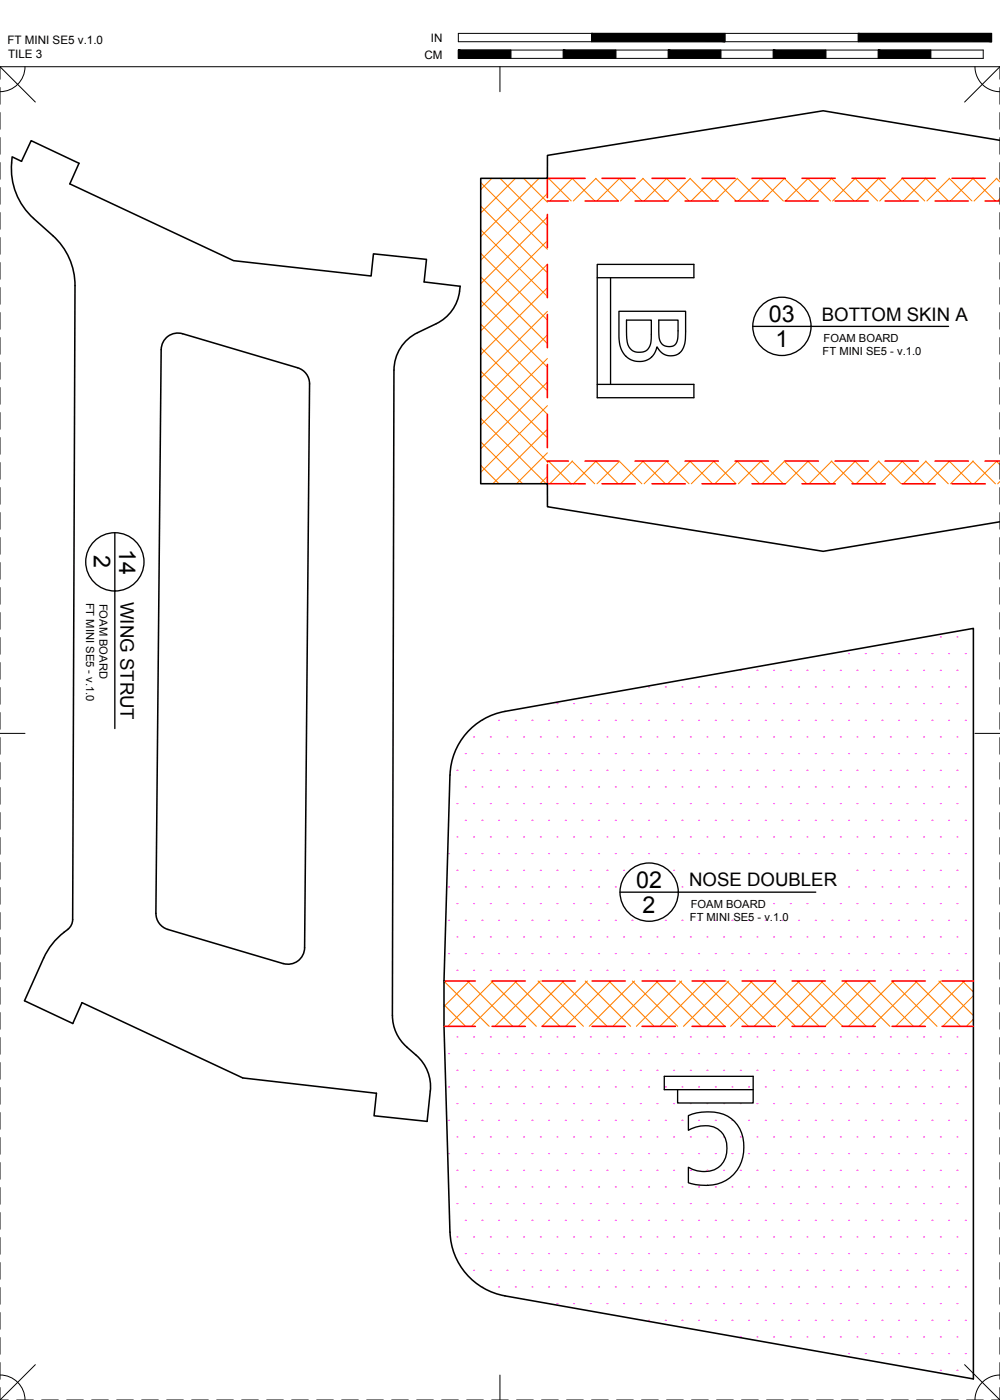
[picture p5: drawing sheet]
<svg xmlns="http://www.w3.org/2000/svg" width="190mm" height="267mm" viewBox="0 0 190 267" stroke-linecap="round" stroke-linejoin="round" font-family="sans-serif">
<defs><g id="words">
<g font-size="4.4">
<text x="146.5" y="61.4">03</text>
<text x="147.7" y="66.1">1</text>
<text x="17.9" y="105.8" transform="rotate(90 17.9 105.8)">2</text>
<text x="22.7" y="104.6" transform="rotate(90 22.7 104.6)">14</text>
<text x="121.2" y="169.2">02</text>
<text x="122.4" y="173.9">2</text>
</g>
<g font-size="3.5">
<text x="156.6" y="61.1">BOTTOM SKIN A</text>
<text x="23" y="114.7" transform="rotate(90 23 114.7)">WING STRUT</text>
<text x="131.3" y="168.8">NOSE DOUBLER</text>
</g>
<g font-size="2.2">
<text x="1.4" y="8.4">FT MINI SE5 v.1.0</text>
<text x="1.5" y="11.1">TILE 3</text>
<text x="80.8" y="11.1">CM</text>
<text x="82.1" y="8">IN</text>
</g>
<g font-size="2.1">
<text x="156.9" y="65.1">FOAM BOARD</text>
<text x="156.7" y="67.7">FT MINI SE5 - v.1.0</text>
<text x="16.4" y="114.8" transform="rotate(90 16.4 114.8)">FT MINI SE5 - v.1.0</text>
<text x="19" y="115" transform="rotate(90 19 115)">FOAM BOARD</text>
<text x="131.6" y="172.9">FOAM BOARD</text>
<text x="131.4" y="175.5">FT MINI SE5 - v.1.0</text>
</g>
</g></defs>
<!-- layer: 01 CUT -->
<path d="M2.2 31l.1-1.1 1.8 .8 1.8-3.9 9.1 4.3-1.7 3.9 31.2 14.7 26.2 2.9 .4-4.2 10.1 1-.4 4.3 6.9 .8a8.1 8.1 0 0 1-4.6 7.2l-3.5 1.7M2.2 31a12.7 12.7 0 0 0 4.2 10.6 25.1 25.1 0 0 1 5.8 5.7 12.7 12.7 0 0 1 2.1 7.1l-.5 120.8a2.38 2.38 0 0 1-.9 1.8M190.5 26.7l-33.7-5.6-52.5 8.5v4.4h-12.7v58.1h12.7v4.4l52.5 8.5 33.7-5.6M56.7 70.1l-21.9-6.5a3.2 3.2 0 0 0-4.1 3l-1 107.4a3.2 3.2 0 0 0 2.3 3.1l22 6.5a3.2 3.2 0 0 0 4-3.1l1-107.4a3.2 3.2 0 0 0-2.3-3M75 70.5l-.2 122.9a7.9 7.9 0 0 0 2.7 6 11.6 11.6 0 0 1 3.8 4.3 7.9 7.9 0 0 1 .7 4.1l-.6 5.8-10.1-1 .4-4.3-25.5-3-30.6-14.3-1.7 4-9.2-4.4 3.6-8.1a13.2 13.2 0 0 1 4.6-5.4M79.6 63.4a7.9 7.9 0 0 0-4.5 7.1M96.2 246.9a12.7 12.7 0 0 1-10.5-12.2l-1.1-39.2v-8.6l1.1-39.2a12.7 12.7 0 0 1 10.5-12.2l89.2-15.8v143l-89.2-15.8" fill="none" stroke="#000" stroke-width=".3"/>
<!-- layer: 07 DE-PAPER -->
<g fill="none" stroke="#f0f" stroke-width=".2">
<path d="M91.8 137.2h.1M95 137.2h.1M98.2 137.2h.1M101.3 137.2h.1M104.5 137.2h.1M106.1 134h.1M107.7 137.2h.1M109.3 134h.1M110.9 137.2h.1M112.4 134h.1M114 137.2h.1M115.6 134h.1"/>
<path d="M117.2 137.2h.1M118.8 134h.1M120.4 137.2h.1M122 134h.1M123.6 130.9h.1M123.6 137.2h.1M125.1 134h.1M126.7 130.9h.1M126.7 137.2h.1M128.3 134h.1M129.9 130.9h.1M129.9 137.2h.1"/>
<path d="M131.5 134h.1M133.1 130.9h.1M133.1 137.2h.1M134.7 134h.1M136.3 130.9h.1M136.3 137.2h.1M137.8 134h.1M139.4 130.9h.1M139.4 137.2h.1M141 127.7h.1M141 134h.1M142.6 130.9h.1"/>
<path d="M142.6 137.2h.1M144.2 127.7h.1M144.2 134h.1M145.8 130.9h.1M145.8 137.2h.1M147.4 127.7h.1M147.4 134h.1M149 130.9h.1M149 137.2h.1M150.5 127.7h.1M150.5 134h.1M152.1 130.9h.1"/>
<path d="M152.1 137.2h.1M153.7 127.7h.1M153.7 134h.1M155.3 130.9h.1M155.3 137.2h.1M156.9 127.7h.1M156.9 134h.1M158.5 124.5h.1M158.5 130.9h.1M158.5 137.2h.1M160.1 127.7h.1M160.1 134h.1"/>
<path d="M161.7 124.5h.1M161.7 130.9h.1M161.7 137.2h.1M163.2 127.7h.1M163.2 134h.1M164.8 124.5h.1M164.8 130.9h.1M164.8 137.2h.1M166.4 127.7h.1M166.4 134h.1M168 124.5h.1M168 130.9h.1"/>
<path d="M168 137.2h.1M169.6 127.7h.1M169.6 134h.1M171.2 124.5h.1M171.2 130.9h.1M171.2 137.2h.1M172.8 127.7h.1M172.8 134h.1M174.4 124.5h.1M174.4 130.9h.1M174.4 137.2h.1M175.9 127.7h.1"/>
<path d="M175.9 134h.1M177.5 124.5h.1M177.5 130.9h.1M177.5 137.2h.1M179.1 121.3h.1M179.1 127.7h.1M179.1 134h.1M180.7 124.5h.1M180.7 130.9h.1M180.7 137.2h.1M182.3 121.3h.1M182.3 127.7h.1"/>
<path d="M182.3 134h.1M183.9 124.5h.1M183.9 130.9h.1M183.9 137.2h.1M87 146.7h.1M87 153.1h.1M87 159.4h.1M88.6 143.6h.1M88.6 149.9h.1M88.6 156.3h.1M90.2 140.4h.1M90.2 146.7h.1"/>
<path d="M90.2 153.1h.1M90.2 159.4h.1M91.8 143.6h.1M91.8 149.9h.1M91.8 156.3h.1M93.4 140.4h.1M93.4 146.7h.1M93.4 153.1h.1M93.4 159.4h.1M95 143.6h.1M95 149.9h.1M95 156.3h.1"/>
<path d="M96.6 140.4h.1M96.6 146.7h.1M96.6 153.1h.1M96.6 159.4h.1M98.2 143.6h.1M98.2 149.9h.1M98.2 156.3h.1M99.7 140.4h.1M99.7 146.7h.1M99.7 153.1h.1M99.7 159.4h.1M101.3 143.6h.1"/>
<path d="M101.3 149.9h.1M101.3 156.3h.1M102.9 140.4h.1M102.9 146.7h.1M102.9 153.1h.1M102.9 159.4h.1M104.5 143.6h.1M104.5 149.9h.1M104.5 156.3h.1M106.1 140.4h.1M106.1 146.7h.1M106.1 153.1h.1"/>
<path d="M106.1 159.4h.1M107.7 143.6h.1M107.7 149.9h.1M107.7 156.3h.1M109.3 140.4h.1M109.3 146.7h.1M109.3 153.1h.1M109.3 159.4h.1M110.9 143.6h.1M110.9 149.9h.1M110.9 156.3h.1M112.4 140.4h.1"/>
<path d="M112.4 146.7h.1M112.4 153.1h.1M112.4 159.4h.1M114 143.6h.1M114 149.9h.1M114 156.3h.1M115.6 140.4h.1M115.6 146.7h.1M115.6 153.1h.1M115.6 159.4h.1M117.2 143.6h.1M117.2 149.9h.1"/>
<path d="M117.2 156.3h.1M118.8 140.4h.1M118.8 146.7h.1M118.8 153.1h.1M118.8 159.4h.1M120.4 143.6h.1M120.4 149.9h.1M120.4 156.3h.1M122 140.4h.1M122 146.7h.1M122 153.1h.1M122 159.4h.1"/>
<path d="M123.6 143.6h.1M123.6 149.9h.1M123.6 156.3h.1M125.1 140.4h.1M125.1 146.7h.1M125.1 153.1h.1M125.1 159.4h.1M126.7 143.6h.1M126.7 149.9h.1M126.7 156.3h.1M128.3 140.4h.1M128.3 146.7h.1"/>
<path d="M128.3 153.1h.1M128.3 159.4h.1M129.9 143.6h.1M129.9 149.9h.1M129.9 156.3h.1M131.5 140.4h.1M131.5 146.7h.1M131.5 153.1h.1M131.5 159.4h.1M133.1 143.6h.1M133.1 149.9h.1M133.1 156.3h.1"/>
<path d="M134.7 140.4h.1M134.7 146.7h.1M134.7 153.1h.1M134.7 159.4h.1M136.3 143.6h.1M136.3 149.9h.1M136.3 156.3h.1M137.8 140.4h.1M137.8 146.7h.1M137.8 153.1h.1M137.8 159.4h.1M139.4 143.6h.1"/>
<path d="M139.4 149.9h.1M139.4 156.3h.1M141 140.4h.1M141 146.7h.1M141 153.1h.1M141 159.4h.1M142.6 143.6h.1M142.6 149.9h.1M142.6 156.3h.1M144.2 140.4h.1M144.2 146.7h.1M144.2 153.1h.1"/>
<path d="M144.2 159.4h.1M145.8 143.6h.1M145.8 149.9h.1M145.8 156.3h.1M147.4 140.4h.1M147.4 146.7h.1M147.4 153.1h.1M147.4 159.4h.1M149 143.6h.1M149 149.9h.1M149 156.3h.1M150.5 140.4h.1"/>
<path d="M150.5 146.7h.1M150.5 153.1h.1M150.5 159.4h.1M152.1 143.6h.1M152.1 149.9h.1M152.1 156.3h.1M153.7 140.4h.1M153.7 146.7h.1M153.7 153.1h.1M153.7 159.4h.1M155.3 143.6h.1M155.3 149.9h.1"/>
<path d="M155.3 156.3h.1M156.9 140.4h.1M156.9 146.7h.1M156.9 153.1h.1M156.9 159.4h.1M158.5 143.6h.1M158.5 149.9h.1M158.5 156.3h.1M160.1 140.4h.1M160.1 146.7h.1M160.1 153.1h.1M160.1 159.4h.1"/>
<path d="M161.7 143.6h.1M161.7 149.9h.1M161.7 156.3h.1M163.2 140.4h.1M163.2 146.7h.1M163.2 153.1h.1M163.2 159.4h.1M164.8 143.6h.1M164.8 149.9h.1M164.8 156.3h.1M166.4 140.4h.1M166.4 146.7h.1"/>
<path d="M166.4 153.1h.1M166.4 159.4h.1M168 143.6h.1M168 149.9h.1M168 156.3h.1M169.6 140.4h.1M169.6 146.7h.1M169.6 153.1h.1M169.6 159.4h.1M171.2 143.6h.1M171.2 149.9h.1M171.2 156.3h.1"/>
<path d="M172.8 140.4h.1M172.8 146.7h.1M172.8 153.1h.1M172.8 159.4h.1M174.4 143.6h.1M174.4 149.9h.1M174.4 156.3h.1M175.9 140.4h.1M175.9 146.7h.1M175.9 153.1h.1M175.9 159.4h.1M177.5 143.6h.1"/>
<path d="M177.5 149.9h.1M177.5 156.3h.1M179.1 140.4h.1M179.1 146.7h.1M179.1 153.1h.1M179.1 159.4h.1M180.7 143.6h.1M180.7 149.9h.1M180.7 156.3h.1M182.3 140.4h.1M182.3 146.7h.1M182.3 153.1h.1"/>
<path d="M182.3 159.4h.1M183.9 143.6h.1M183.9 149.9h.1M183.9 156.3h.1M85.5 162.6h.1M85.5 169h.1M85.5 175.3h.1M87 165.8h.1M87 172.1h.1M87 178.5h.1M88.6 162.6h.1M88.6 169h.1"/>
<path d="M88.6 175.3h.1M90.2 165.8h.1M90.2 172.1h.1M90.2 178.5h.1M91.8 162.6h.1M91.8 169h.1M91.8 175.3h.1M93.4 165.8h.1M93.4 172.1h.1M93.4 178.5h.1M95 162.6h.1M95 169h.1"/>
<path d="M95 175.3h.1M96.6 165.8h.1M96.6 172.1h.1M96.6 178.5h.1M98.2 162.6h.1M98.2 169h.1M98.2 175.3h.1M99.7 165.8h.1M99.7 172.1h.1M99.7 178.5h.1M101.3 162.6h.1M101.3 169h.1"/>
<path d="M101.3 175.3h.1M102.9 165.8h.1M102.9 172.1h.1M102.9 178.5h.1M104.5 162.6h.1M104.5 169h.1M104.5 175.3h.1M106.1 165.8h.1M106.1 172.1h.1M106.1 178.5h.1M107.7 162.6h.1M107.7 169h.1"/>
<path d="M107.7 175.3h.1M109.3 165.8h.1M109.3 172.1h.1M109.3 178.5h.1M110.9 162.6h.1M110.9 169h.1M110.9 175.3h.1M112.4 165.8h.1M112.4 172.1h.1M112.4 178.5h.1M114 162.6h.1M114 169h.1"/>
<path d="M114 175.3h.1M115.6 165.8h.1M115.6 172.1h.1M115.6 178.5h.1M117.2 162.6h.1M117.2 169h.1M117.2 175.3h.1M118.8 165.8h.1M118.8 178.5h.1M120.4 162.6h.1M120.4 175.3h.1M122 178.5h.1"/>
<path d="M123.6 162.6h.1M125.1 178.5h.1M126.7 162.6h.1M126.7 175.3h.1M128.3 165.8h.1M128.3 178.5h.1M129.9 162.6h.1M129.9 169h.1M129.9 175.3h.1M131.5 178.5h.1M133.1 162.6h.1M133.1 175.3h.1"/>
<path d="M134.7 178.5h.1M136.3 162.6h.1M136.3 175.3h.1M137.8 178.5h.1M139.4 162.6h.1M139.4 175.3h.1M141 178.5h.1M142.6 162.6h.1M142.6 175.3h.1M144.2 178.5h.1M145.8 162.6h.1M145.8 175.3h.1"/>
<path d="M147.4 172.1h.1M147.4 178.5h.1M149 162.6h.1M149 175.3h.1M150.5 172.1h.1M150.5 178.5h.1M152.1 162.6h.1M152.1 175.3h.1M153.7 172.1h.1M153.7 178.5h.1M155.3 162.6h.1M155.3 175.3h.1"/>
<path d="M156.9 172.1h.1M156.9 178.5h.1M158.5 162.6h.1M158.5 175.3h.1M160.1 172.1h.1M160.1 178.5h.1M161.7 162.6h.1M161.7 169h.1M161.7 175.3h.1M163.2 165.8h.1M163.2 172.1h.1M163.2 178.5h.1"/>
<path d="M164.8 162.6h.1M164.8 169h.1M164.8 175.3h.1M166.4 165.8h.1M166.4 172.1h.1M166.4 178.5h.1M168 162.6h.1M168 169h.1M168 175.3h.1M169.6 165.8h.1M169.6 172.1h.1M169.6 178.5h.1"/>
<path d="M171.2 162.6h.1M171.2 169h.1M171.2 175.3h.1M172.8 165.8h.1M172.8 172.1h.1M172.8 178.5h.1M174.4 162.6h.1M174.4 169h.1M174.4 175.3h.1M175.9 165.8h.1M175.9 172.1h.1M175.9 178.5h.1"/>
<path d="M177.5 162.6h.1M177.5 169h.1M177.5 175.3h.1M179.1 165.8h.1M179.1 172.1h.1M179.1 178.5h.1M180.7 162.6h.1M180.7 169h.1M180.7 175.3h.1M182.3 165.8h.1M182.3 172.1h.1M182.3 178.5h.1"/>
<path d="M183.9 162.6h.1M183.9 169h.1M183.9 175.3h.1M85.5 181.7h.1M87 197.5h.1M87 184.8h.1M88.6 181.7h.1M90.2 197.5h.1M90.2 184.8h.1M91.8 181.7h.1M93.4 197.5h.1M93.4 184.8h.1"/>
<path d="M95 181.7h.1M96.6 197.5h.1M96.6 184.8h.1M98.2 181.7h.1M99.7 197.5h.1M99.7 184.8h.1M101.3 181.7h.1M102.9 197.5h.1M102.9 184.8h.1M104.5 181.7h.1M106.1 197.5h.1M106.1 184.8h.1"/>
<path d="M107.7 181.7h.1M109.3 197.5h.1M109.3 184.8h.1M110.9 181.7h.1M112.4 197.5h.1M112.4 184.8h.1M114 181.7h.1M115.6 197.5h.1M115.6 184.8h.1M117.2 181.7h.1M118.8 197.5h.1M118.8 184.8h.1"/>
<path d="M120.4 181.7h.1M122 197.5h.1M122 184.8h.1M123.6 181.7h.1M125.1 197.5h.1M125.1 184.8h.1M126.7 181.7h.1M128.3 197.5h.1M128.3 184.8h.1M129.9 181.7h.1M131.5 197.5h.1M131.5 184.8h.1"/>
<path d="M133.1 181.7h.1M134.7 197.5h.1M134.7 184.8h.1M136.3 181.7h.1M137.8 197.5h.1M137.8 184.8h.1M139.4 181.7h.1M141 197.5h.1M141 184.8h.1M142.6 181.7h.1M144.2 197.5h.1M144.2 184.8h.1"/>
<path d="M145.8 181.7h.1M147.4 197.5h.1M147.4 184.8h.1M149 181.7h.1M150.5 197.5h.1M150.5 184.8h.1M152.1 181.7h.1M153.7 197.5h.1M153.7 184.8h.1M155.3 181.7h.1M156.9 197.5h.1M156.9 184.8h.1"/>
<path d="M158.5 181.7h.1M160.1 197.5h.1M160.1 184.8h.1M161.7 181.7h.1M163.2 197.5h.1M163.2 184.8h.1M164.8 181.7h.1M166.4 197.5h.1M166.4 184.8h.1M168 181.7h.1M169.6 197.5h.1M169.6 184.8h.1"/>
<path d="M171.2 181.7h.1M172.8 197.5h.1M172.8 184.8h.1M174.4 181.7h.1M175.9 197.5h.1M175.9 184.8h.1M177.5 181.7h.1M179.1 197.5h.1M179.1 184.8h.1M180.7 181.7h.1M182.3 197.5h.1M182.3 184.8h.1"/>
<path d="M183.9 181.7h.1M85.5 200.7h.1M85.5 207.1h.1M85.5 213.4h.1M85.5 219.8h.1M87 203.9h.1M87 210.2h.1M87 216.6h.1M88.6 200.7h.1M88.6 207.1h.1M88.6 213.4h.1M88.6 219.8h.1"/>
<path d="M90.2 203.9h.1M90.2 210.2h.1M90.2 216.6h.1M91.8 200.7h.1M91.8 207.1h.1M91.8 213.4h.1M91.8 219.8h.1M93.4 203.9h.1M93.4 210.2h.1M93.4 216.6h.1M95 200.7h.1M95 207.1h.1"/>
<path d="M95 213.4h.1M95 219.8h.1M96.6 203.9h.1M96.6 210.2h.1M96.6 216.6h.1M98.2 200.7h.1M98.2 207.1h.1M98.2 213.4h.1M98.2 219.8h.1M99.7 203.9h.1M99.7 210.2h.1M99.7 216.6h.1"/>
<path d="M101.3 200.7h.1M101.3 207.1h.1M101.3 213.4h.1M101.3 219.8h.1M102.9 203.9h.1M102.9 210.2h.1M102.9 216.6h.1M104.5 200.7h.1M104.5 207.1h.1M104.5 213.4h.1M104.5 219.8h.1M106.1 203.9h.1"/>
<path d="M106.1 210.2h.1M106.1 216.6h.1M107.7 200.7h.1M107.7 207.1h.1M107.7 213.4h.1M107.7 219.8h.1M109.3 203.9h.1M109.3 210.2h.1M109.3 216.6h.1M110.9 200.7h.1M110.9 207.1h.1M110.9 213.4h.1"/>
<path d="M110.9 219.8h.1M112.4 203.9h.1M112.4 210.2h.1M112.4 216.6h.1M114 200.7h.1M114 207.1h.1M114 213.4h.1M114 219.8h.1M115.6 203.9h.1M115.6 210.2h.1M115.6 216.6h.1M117.2 200.7h.1"/>
<path d="M117.2 207.1h.1M117.2 213.4h.1M117.2 219.8h.1M118.8 203.9h.1M118.8 210.2h.1M118.8 216.6h.1M120.4 200.7h.1M120.4 207.1h.1M120.4 213.4h.1M120.4 219.8h.1M122 203.9h.1M122 210.2h.1"/>
<path d="M122 216.6h.1M123.6 200.7h.1M123.6 207.1h.1M123.6 213.4h.1M123.6 219.8h.1M125.1 203.9h.1M125.1 210.2h.1M125.1 216.6h.1M126.7 200.7h.1M126.7 207.1h.1M126.7 213.4h.1M126.7 219.8h.1"/>
<path d="M128.3 203.9h.1M128.3 210.2h.1M128.3 216.6h.1M129.9 200.7h.1M129.9 207.1h.1M129.9 213.4h.1M129.9 219.8h.1M131.5 203.9h.1M131.5 210.2h.1M131.5 216.6h.1M133.1 200.7h.1M133.1 207.1h.1"/>
<path d="M133.1 213.4h.1M133.1 219.8h.1M134.7 203.9h.1M134.7 210.2h.1M134.7 216.6h.1M136.3 200.7h.1M136.3 207.1h.1M136.3 213.4h.1M136.3 219.8h.1M137.8 203.9h.1M137.8 210.2h.1M137.8 216.6h.1"/>
<path d="M139.4 200.7h.1M139.4 207.1h.1M139.4 213.4h.1M139.4 219.8h.1M141 203.9h.1M141 210.2h.1M141 216.6h.1M142.6 200.7h.1M142.6 207.1h.1M142.6 213.4h.1M142.6 219.8h.1M144.2 203.9h.1"/>
<path d="M144.2 210.2h.1M144.2 216.6h.1M145.8 200.7h.1M145.8 207.1h.1M145.8 213.4h.1M145.8 219.8h.1M147.4 203.9h.1M147.4 210.2h.1M147.4 216.6h.1M149 200.7h.1M149 207.1h.1M149 213.4h.1"/>
<path d="M149 219.8h.1M150.5 203.9h.1M150.5 210.2h.1M150.5 216.6h.1M152.1 200.7h.1M152.1 207.1h.1M152.1 213.4h.1M152.1 219.8h.1M153.7 203.9h.1M153.7 210.2h.1M153.7 216.6h.1M155.3 200.7h.1"/>
<path d="M155.3 207.1h.1M155.3 213.4h.1M155.3 219.8h.1M156.9 203.9h.1M156.9 210.2h.1M156.9 216.6h.1M158.5 200.7h.1M158.5 207.1h.1M158.5 213.4h.1M158.5 219.8h.1M160.1 203.9h.1M160.1 210.2h.1"/>
<path d="M160.1 216.6h.1M161.7 200.7h.1M161.7 207.1h.1M161.7 213.4h.1M161.7 219.8h.1M163.2 203.9h.1M163.2 210.2h.1M163.2 216.6h.1M164.8 200.7h.1M164.8 207.1h.1M164.8 213.4h.1M164.8 219.8h.1"/>
<path d="M166.4 203.9h.1M166.4 210.2h.1M166.4 216.6h.1M168 200.7h.1M168 207.1h.1M168 213.4h.1M168 219.8h.1M169.6 203.9h.1M169.6 210.2h.1M169.6 216.6h.1M171.2 200.7h.1M171.2 207.1h.1"/>
<path d="M171.2 213.4h.1M171.2 219.8h.1M172.8 203.9h.1M172.8 210.2h.1M172.8 216.6h.1M174.4 200.7h.1M174.4 207.1h.1M174.4 213.4h.1M174.4 219.8h.1M175.9 203.9h.1M175.9 210.2h.1M175.9 216.6h.1"/>
<path d="M177.5 200.7h.1M177.5 207.1h.1M177.5 213.4h.1M177.5 219.8h.1M179.1 203.9h.1M179.1 210.2h.1M179.1 216.6h.1M180.7 200.7h.1M180.7 207.1h.1M180.7 213.4h.1M180.7 219.8h.1M182.3 203.9h.1"/>
<path d="M182.3 210.2h.1M182.3 216.6h.1M183.9 200.7h.1M183.9 207.1h.1M183.9 213.4h.1M183.9 219.8h.1M87 222.9h.1M87 229.3h.1M87 235.6h.1M88.6 226.1h.1M88.6 232.5h.1M88.6 238.8h.1"/>
<path d="M90.2 222.9h.1M90.2 229.3h.1M90.2 235.6h.1M91.8 226.1h.1M91.8 232.5h.1M91.8 238.8h.1M93.4 222.9h.1M93.4 229.3h.1M93.4 235.6h.1M95 226.1h.1M95 232.5h.1M95 238.8h.1"/>
<path d="M96.6 222.9h.1M96.6 229.3h.1M96.6 235.6h.1M98.2 226.1h.1M98.2 232.5h.1M98.2 238.8h.1M99.7 222.9h.1M99.7 229.3h.1M99.7 235.6h.1M101.3 226.1h.1M101.3 232.5h.1M101.3 238.8h.1"/>
<path d="M102.9 222.9h.1M102.9 229.3h.1M102.9 235.6h.1M104.5 226.1h.1M104.5 232.5h.1M104.5 238.8h.1M106.1 222.9h.1M106.1 229.3h.1M106.1 235.6h.1M107.7 226.1h.1M107.7 232.5h.1M107.7 238.8h.1"/>
<path d="M109.3 222.9h.1M109.3 229.3h.1M109.3 235.6h.1M110.9 226.1h.1M110.9 232.5h.1M110.9 238.8h.1M112.4 222.9h.1M112.4 229.3h.1M112.4 235.6h.1M114 226.1h.1M114 232.5h.1M114 238.8h.1"/>
<path d="M115.6 222.9h.1M115.6 229.3h.1M115.6 235.6h.1M117.2 226.1h.1M117.2 232.5h.1M117.2 238.8h.1M118.8 222.9h.1M118.8 229.3h.1M118.8 235.6h.1M120.4 226.1h.1M120.4 232.5h.1M120.4 238.8h.1"/>
<path d="M122 222.9h.1M122 229.3h.1M122 235.6h.1M123.6 226.1h.1M123.6 232.5h.1M123.6 238.8h.1M125.1 222.9h.1M125.1 229.3h.1M125.1 235.6h.1M126.7 226.1h.1M126.7 232.5h.1M126.7 238.8h.1"/>
<path d="M128.3 222.9h.1M128.3 229.3h.1M128.3 235.6h.1M129.9 226.1h.1M129.9 232.5h.1M129.9 238.8h.1M131.5 222.9h.1M131.5 229.3h.1M131.5 235.6h.1M133.1 226.1h.1M133.1 232.5h.1M133.1 238.8h.1"/>
<path d="M134.7 222.9h.1M134.7 229.3h.1M134.7 235.6h.1M136.3 226.1h.1M136.3 232.5h.1M136.3 238.8h.1M137.8 222.9h.1M137.8 229.3h.1M137.8 235.6h.1M139.4 226.1h.1M139.4 232.5h.1M139.4 238.8h.1"/>
<path d="M141 222.9h.1M141 229.3h.1M141 235.6h.1M142.6 226.1h.1M142.6 232.5h.1M142.6 238.8h.1M144.2 222.9h.1M144.2 229.3h.1M144.2 235.6h.1M145.8 226.1h.1M145.8 232.5h.1M145.8 238.8h.1"/>
<path d="M147.4 222.9h.1M147.4 229.3h.1M147.4 235.6h.1M149 226.1h.1M149 232.5h.1M149 238.8h.1M150.5 222.9h.1M150.5 229.3h.1M150.5 235.6h.1M152.1 226.1h.1M152.1 232.5h.1M152.1 238.8h.1"/>
<path d="M153.7 222.9h.1M153.7 229.3h.1M153.7 235.6h.1M155.3 226.1h.1M155.3 232.5h.1M155.3 238.8h.1M156.9 222.9h.1M156.9 229.3h.1M156.9 235.6h.1M158.5 226.1h.1M158.5 232.5h.1M158.5 238.8h.1"/>
<path d="M160.1 222.9h.1M160.1 229.3h.1M160.1 235.6h.1M161.7 226.1h.1M161.7 232.5h.1M161.7 238.8h.1M163.2 222.9h.1M163.2 229.3h.1M163.2 235.6h.1M164.8 226.1h.1M164.8 232.5h.1M164.8 238.8h.1"/>
<path d="M166.4 222.9h.1M166.4 229.3h.1M166.4 235.6h.1M168 226.1h.1M168 232.5h.1M168 238.8h.1M169.6 222.9h.1M169.6 229.3h.1M169.6 235.6h.1M171.2 226.1h.1M171.2 232.5h.1M171.2 238.8h.1"/>
<path d="M172.8 222.9h.1M172.8 229.3h.1M172.8 235.6h.1M174.4 226.1h.1M174.4 232.5h.1M174.4 238.8h.1M175.9 222.9h.1M175.9 229.3h.1M175.9 235.6h.1M177.5 226.1h.1M177.5 232.5h.1M177.5 238.8h.1"/>
<path d="M179.1 222.9h.1M179.1 229.3h.1M179.1 235.6h.1M180.7 226.1h.1M180.7 232.5h.1M180.7 238.8h.1M182.3 222.9h.1M182.3 229.3h.1M182.3 235.6h.1M183.9 226.1h.1M183.9 232.5h.1M183.9 238.8h.1"/>
<path d="M90.2 242h.1M91.8 245.2h.1M93.4 242h.1M95 245.2h.1M96.6 242h.1M98.2 245.2h.1M99.7 242h.1M101.3 245.2h.1M102.9 242h.1M104.5 245.2h.1M106.1 242h.1M106.1 248.3h.1"/>
<path d="M107.7 245.2h.1M109.3 242h.1M109.3 248.3h.1M110.9 245.2h.1M112.4 242h.1M112.4 248.3h.1M114 245.2h.1M115.6 242h.1M115.6 248.3h.1M117.2 245.2h.1M118.8 242h.1M118.8 248.3h.1"/>
<path d="M120.4 245.2h.1M122 242h.1M122 248.3h.1M123.6 245.2h.1M123.6 251.5h.1M125.1 242h.1M125.1 248.3h.1M126.7 245.2h.1M126.7 251.5h.1M128.3 242h.1M128.3 248.3h.1M129.9 245.2h.1"/>
<path d="M129.9 251.5h.1M131.5 242h.1M131.5 248.3h.1M133.1 245.2h.1M133.1 251.5h.1M134.7 242h.1M134.7 248.3h.1M136.3 245.2h.1M136.3 251.5h.1M137.8 242h.1M137.8 248.3h.1M139.4 245.2h.1"/>
<path d="M139.4 251.5h.1M141 242h.1M141 248.3h.1M141 254.7h.1M142.6 245.2h.1M142.6 251.5h.1M144.2 242h.1M144.2 248.3h.1M144.2 254.7h.1M145.8 245.2h.1M145.8 251.5h.1M147.4 242h.1"/>
<path d="M147.4 248.3h.1M147.4 254.7h.1M149 245.2h.1M149 251.5h.1M150.5 242h.1M150.5 248.3h.1M150.5 254.7h.1M152.1 245.2h.1M152.1 251.5h.1M153.7 242h.1M153.7 248.3h.1M153.7 254.7h.1"/>
<path d="M155.3 245.2h.1M155.3 251.5h.1M156.9 242h.1M156.9 248.3h.1M156.9 254.7h.1M158.5 245.2h.1M158.5 251.5h.1M158.5 257.9h.1M160.1 242h.1M160.1 248.3h.1M160.1 254.7h.1M161.7 245.2h.1"/>
<path d="M161.7 251.5h.1M161.7 257.9h.1M163.2 242h.1M163.2 248.3h.1M163.2 254.7h.1M164.8 245.2h.1M164.8 251.5h.1M164.8 257.9h.1M166.4 242h.1M166.4 248.3h.1M166.4 254.7h.1M168 245.2h.1"/>
<path d="M168 251.5h.1M168 257.9h.1M169.6 242h.1M169.6 248.3h.1M169.6 254.7h.1M171.2 245.2h.1M171.2 251.5h.1M171.2 257.9h.1M172.8 242h.1M172.8 248.3h.1M172.8 254.7h.1M174.4 245.2h.1"/>
<path d="M174.4 251.5h.1M174.4 257.9h.1M175.9 242h.1M175.9 248.3h.1M175.9 254.7h.1M177.5 245.2h.1M177.5 251.5h.1M177.5 257.9h.1M179.1 242h.1M179.1 248.3h.1M179.1 254.7h.1M180.7 245.2h.1"/>
<path d="M180.7 251.5h.1M180.7 257.9h.1M182.3 242h.1M182.3 248.3h.1M182.3 254.7h.1M183.9 245.2h.1M183.9 251.5h.1M183.9 257.9h.1M179.1 261h.1M182.3 261h.1"/>
</g>
<!-- layer: 06 CAVITY -->
<g fill="none" stroke="#ff7f00" stroke-width=".2">
<path d="M91.6 39.3l12.7 12.7M91.6 34.8l12.7 12.7M93.7 34l-2.1 2.1M95.3 34l9 9M98.2 34l-6.6 6.6M99.7 34l4.6 4.5M102.7 34l-11.1 11.1M104.2 34h.1M104.3 38.2v.1M104.3 36.9l-12.7 12.7M104.5 34l4.3 4.3M104.6 34l-.3 .3"/>
<path d="M109 34l4.3 4.3M109.1 34l-4.4 4.3M113.5 34l4.3 4.3M113.5 34l-4.3 4.3M118 34l4.3 4.3M118 34l-4.3 4.3M122.5 34l4.3 4.3M122.5 34l-4.3 4.3M126.9 34l4.4 4.3M127 34l-4.3 4.3M131.4 34l4.4 4.3M131.5 34l-4.3 4.3"/>
<path d="M135.9 34l4.4 4.3M136 34l-4.3 4.3M140.4 34l4.3 4.3M140.5 34l-4.3 4.3M144.9 34l4.3 4.3M145 34l-4.3 4.3M149.4 34l4.3 4.3M149.5 34l-4.4 4.3M153.9 34l4.3 4.3M154 34l-4.4 4.3M158.4 34l4.3 4.3M158.5 34l-4.4 4.3"/>
<path d="M162.9 34l4.3 4.3M162.9 34l-4.3 4.3M167.4 34l4.3 4.3M167.4 34l-4.3 4.3M171.8 34l4.4 4.3M171.9 34l-4.3 4.3M176.3 34l4.4 4.3M176.4 34l-4.3 4.3M180.8 34l4.4 4.3M180.9 34l-4.3 4.3M185.3 34l4.3 4.3M185.4 34l-4.3 4.3"/>
<path d="M189.8 34l.7 .7M189.9 34l-4.3 4.3M190.5 37.8l-.5 .5M91.6 57.2l12.7 12.7M91.6 52.7l12.7 12.7M91.6 48.3l12.7 12.7M91.6 43.8l12.7 12.7M104.3 41.4l-12.7 12.7M104.3 45.8l-12.7 12.7M104.3 50.3l-12.7 12.7M104.3 54.8l-12.7 12.7M104.3 59.3l-12.7 12.7"/>
<path d="M91.6 79.7l12.4 12.4M91.6 75.2l12.7 12.7M91.6 70.7l12.7 12.7M91.6 66.2l12.7 12.7M91.6 61.7l12.7 12.7M104.3 63.8l-12.7 12.7M104.3 68.3l-12.7 12.7M104.3 72.8l-12.7 12.7M104.3 77.3l-12.7 12.7M91.6 88.7l3.5 3.4M91.6 84.2l8 7.9M104.3 92.1h.1"/>
<path d="M104.3 81.8l-10.4 10.3M104.3 86.3l-5.9 5.8M104.3 90.8l-1.4 1.3M104.5 87.8l4.3 4.3M104.6 87.8l-.3 .3M109 87.8l4.3 4.4M109.1 87.8l-4.3 4.3M113.5 87.8l4.3 4.4M113.6 87.8l-4.4 4.3M118 87.8l4.3 4.4M118.1 87.8l-4.4 4.4M122.4 87.8l4.4 4.4"/>
<path d="M122.5 87.8l-4.3 4.4M126.9 87.8l4.4 4.4M127 87.8l-4.3 4.4M131.4 87.8l4.3 4.4M131.5 87.8l-4.3 4.4M135.9 87.8l4.3 4.4M136 87.8l-4.3 4.4M140.4 87.8l4.3 4.4M140.5 87.8l-4.3 4.4M144.9 87.8l4.3 4.4M145 87.8l-4.3 4.4M149.4 87.8l4.3 4.4"/>
<path d="M149.5 87.8l-4.3 4.4M153.9 87.8l4.3 4.4M154 87.8l-4.4 4.4M158.4 87.8l4.3 4.4M158.5 87.8l-4.4 4.4M162.8 87.8l4.4 4.4M163 87.8l-4.4 4.4M167.3 87.8l4.4 4.4M167.4 87.8l-4.3 4.4M171.8 87.8l4.4 4.4M171.9 87.8l-4.3 4.4M176.3 87.8l4.3 4.4"/>
<path d="M176.4 87.8l-4.3 4.4M180.8 87.8l4.3 4.4M180.9 87.8l-4.3 4.4M185.3 87.8l4.3 4.4M185.4 87.8l-4.3 4.4M189.8 87.8l.7 .7M189.9 87.8l-4.3 4.4M190.5 91.7l-.4 .5M84.6 191.4l4.1 4.1M84.6 186.9l8.6 8.6M85 186.9l-.4 .4M89 186.9l8.7 8.6"/>
<path d="M89.5 186.9l-4.9 4.8M93.5 186.9l8.7 8.6M93.9 186.9l-8.6 8.6M98 186.9l8.7 8.6M98.4 186.9l-8.6 8.6M102.5 186.9l8.6 8.6M102.9 186.9l-8.6 8.6M107 186.9l8.6 8.6M107.4 186.9l-8.6 8.6M111.5 186.9l8.6 8.6M111.9 186.9l-8.6 8.6M116 186.9l8.6 8.6"/>
<path d="M116.4 186.9l-8.7 8.6M120.5 186.9l8.6 8.6M120.9 186.9l-8.7 8.6M125 186.9l8.6 8.6M125.4 186.9l-8.7 8.6M129.5 186.9l8.6 8.6M129.9 186.9l-8.7 8.6M133.9 186.9l8.7 8.6M134.3 186.9l-8.6 8.6M138.4 186.9l8.7 8.6M138.8 186.9l-8.6 8.6M142.9 186.9l8.7 8.6"/>
<path d="M143.3 186.9l-8.6 8.6M147.4 186.9l8.7 8.6M147.8 186.9l-8.6 8.6M151.9 186.9l8.6 8.6M152.3 186.9l-8.6 8.6M156.4 186.9l8.6 8.6M156.8 186.9l-8.6 8.6M160.9 186.9l8.6 8.6M161.3 186.9l-8.6 8.6M165.4 186.9l8.6 8.6M165.8 186.9l-8.7 8.6M169.9 186.9l8.6 8.6"/>
<path d="M170.3 186.9l-8.7 8.6M174.4 186.9l8.6 8.6M174.8 186.9l-8.7 8.6M178.8 186.9l6.6 6.6M179.2 186.9l-8.6 8.6M183.3 186.9l2.1 2.1M183.7 186.9l-8.6 8.6M185.4 189.7l-5.8 5.8M185.4 194.2l-1.3 1.3"/>
</g>
<!-- layer: 02 SCORE -->
<g fill="none" stroke="#f00" stroke-width=".3">
<path d="M104.2 38.3h4.1M111.5 38.3h6.3M111.5 34h-7.2v3.7M114.7 34h6.3M121 38.3h6.3M124.2 34h6.3M130.5 38.3h6.4M133.7 34h6.4M140 38.3h6.4M143.2 34h6.4M149.6 38.3h6.3M159.1 38.3h6.3"/>
<path d="M159.1 34h-6.3M162.3 34h6.3M168.6 38.3h6.4M171.8 34h6.4M178.1 38.3h6.4M181.3 34h6.4M187.7 38.3h2.8M104.3 40.8v6.4M104.3 50.4v6.3M104.3 59.9v6.3M104.3 69.4v6.4M104.3 78.9v6.4"/>
<path d="M104.2 87.8h4.1M104.3 88.5v3.6l7.2 .1M111.5 87.8h6.3M114.7 92.2h6.3M121 87.8h6.3M124.2 92.2h6.3M130.5 87.8h6.4M133.7 92.2h6.4M140 87.8h6.4M143.2 92.2h6.4M149.6 87.8h6.3M152.8 92.2h6.3"/>
<path d="M159.1 87.8h6.3M162.3 92.2h6.3M168.6 87.8h6.4M171.8 92.2h6.4M178.1 87.8h6.4M181.3 92.2h6.4M187.7 87.8h2.8M84.6 195.5h6M84.6 186.9h6M93.7 195.5h6.4M93.7 186.9h6.4M103.3 195.5h6.3"/>
<path d="M103.3 186.9h6.3M112.8 195.5h6.3M112.8 186.9h6.3M122.3 195.5h6.4M122.3 186.9h6.4M131.8 195.5h6.4M131.8 186.9h6.4M141.4 195.5h6.3M141.4 186.9h6.3M150.9 195.5h6.3M150.9 186.9h6.3M160.4 195.5h6.4"/>
<path d="M160.4 186.9h6.4M169.9 195.5h6.4M169.9 186.9h6.4M179.5 195.5h5.9M179.5 186.9h5.9"/>
</g>
<!-- layer: 23 NOTES -->
<g fill="none" stroke="#000" stroke-width=".25">
<path d="M113.8 52.9h18.4v-2.5h-18.4v25.4h18.4v-2.6h-18.4M116.3 52.9v20.3M117.9 59.3h12.7v3.8a5.4 5.4 0 0 1-1.2 4.2 2.92 2.92 0 0 1-4.3-1.2 3.5 3.5 0 0 1-2.9 2.8 3.5 3.5 0 0 1-3.6-1.8l-.4-1.1-.3-1.3zM119.3 61h4.8v3.3a2.35 2.35 0 0 1-2.1 2.8 2.35 2.35 0 0 1-2.6-2.4zM125.5 61h3.7v2.6a1.96 1.96 0 0 1-1.4 2.4 1.93 1.93 0 0 1-2.3-2.2zM143.4 62.2h37.3M21.9 101.5v37.3M118.1 170h37.3M129.1 207.6v2.5h14.4v-5.1h-17v2.6h17M131.1 212.5a9.5 9.5 0 0 1 7.5 .1 6.9 6.9 0 0 1 2.9 7.9 7 7 0 0 1-8 5.3l-2.4-.5v-2.9a5.3 5.3 0 0 0 6.2-.4 5.1 5.1 0 0 0 .1-6.4 4.9 4.9 0 0 0-5.7-.6l-.6 .3z"/>
<circle cx="149" cy="62.2" r="5.6"/>
<circle cx="21.9" cy="107" r="5.6"/>
<circle cx="123.7" cy="170" r="5.6"/>
</g>
<!-- layer: 22 TILED -->
<g fill="none" stroke="#000" stroke-width=".19">
<path d="M0 12.7l6.7 6.7M0 16.7v3.2M4.8 12.7a4.8 4.8 0 0 1-4.8 4.8M87.3 6.4h101.6v1.5h-101.6zM87.3 9.5h100v1.6h-100zM95.2 12.7v4.8M97.3 9.5v1.6M107.3 9.5v1.6M112.7 6.4v1.5M117.3 9.5v1.6M127.3 9.5v1.6M137.3 9.5v1.6"/>
<path d="M138.1 6.4v1.5M147.3 9.5v1.6M157.3 9.5v1.6M163.5 6.4v1.5M167.3 9.5v1.6M177.3 9.5v1.6M185.7 12.7a4.8 4.8 0 0 0 4.8 4.8M190.5 12.7h-190.5v2.4M190.5 12.7l-6.7 6.7M190.5 12.7v2.4M190.5 16.7v3.2M0 21.4v3.2"/>
<path d="M0 26.2v3.2M0 31v3.1M0 35.7v3.2M190.5 21.4v3.2M190.5 26.2v3.2M190.5 31v3.1M190.5 35.7v3.2M0 40.5v3.2M0 45.3v3.1M0 50v3.2M0 54.8v3.2M0 59.5v3.2"/>
<path d="M190.5 40.5v3.2M190.5 45.3v3.1M190.5 50v3.2M190.5 54.8v3.2M190.5 59.5v3.2M0 64.3v3.2M0 69.1v3.1M0 73.8v3.2M0 78.6v3.2M190.5 64.3v3.2M190.5 69.1v3.1M190.5 73.8v3.2"/>
<path d="M190.5 78.6v3.2M0 83.4v3.1M0 88.1v3.2M0 92.9v3.2M0 97.6v3.2M190.5 83.4v3.1M190.5 88.1v3.2M190.5 92.9v3.2M190.5 97.6v3.2M0 102.4v3.2M0 107.2v3.1M0 111.9v3.2"/>
<path d="M0 116.7v3.2M190.5 102.4v3.2M190.5 107.2v3.1M190.5 111.9v3.2M190.5 116.7v3.2M0 139.7h4.8M0 121.5v3.1M0 126.2v3.2M0 131v3.2M0 135.7v3.2M185.7 139.7h4.8M190.5 121.5v3.1"/>
<path d="M190.5 126.2v3.2M190.5 131v3.2M190.5 135.7v3.2M0 140.5v3.2M0 145.3v3.1M0 150v3.2M0 154.8v3.2M0 159.6v3.1M190.5 140.5v3.2M190.5 145.3v3.1M190.5 150v3.2M190.5 154.8v3.2"/>
<path d="M190.5 159.6v3.1M0 164.3v3.2M0 169.1v3.2M0 173.8v3.2M0 178.6v3.2M190.5 164.3v3.2M190.5 169.1v3.2M190.5 173.8v3.2M190.5 178.6v3.2M0 183.4v3.1M0 188.1v3.2M0 192.9v3.2"/>
<path d="M0 197.7v3.1M190.5 183.4v3.1M190.5 188.1v3.2M190.5 192.9v3.2M190.5 197.7v3.1M0 202.4v3.2M0 207.2v3.2M0 211.9v3.2M0 216.7v3.2M190.5 202.4v3.2M190.5 207.2v3.2M190.5 211.9v3.2"/>
<path d="M190.5 216.7v3.2M0 221.5v3.1M0 226.2v3.2M0 231v3.2M0 235.8v3.1M190.5 221.5v3.1M190.5 226.2v3.2M190.5 231v3.2M190.5 235.8v3.1M0 240.5v3.2M0 245.3v3.2M0 250v3.2"/>
<path d="M0 254.8v3.2M0 259.6v3.1M6.7 260l-6.7 6.7M183.8 260l6.7 6.7M190.5 240.5v3.2M190.5 245.3v3.2M190.5 250v3.2M190.5 254.8v3.2M190.5 259.6v3.1M0 264.3v2.4M0 266.7h1.6M0 261.9a4.8 4.8 0 0 1 4.8 4.8"/>
<path d="M3.2 266.7h3.1M7.9 266.7h3.2M12.7 266.7h3.2M17.5 266.7h3.1M22.2 266.7h3.2M27 266.7h3.2M31.7 266.7h3.2M36.5 266.7h3.2M41.3 266.7h3.1M46 266.7h3.2M50.8 266.7h3.2M55.6 266.7h3.1"/>
<path d="M60.3 266.7h3.2M65.1 266.7h3.2M69.8 266.7h3.2M74.6 266.7h3.2M79.4 266.7h3.1M84.1 266.7h3.2M88.9 266.7h3.2M93.7 266.7h3.1M95.2 261.9v4.8M98.4 266.7h3.2M103.2 266.7h3.2M107.9 266.7h3.2"/>
<path d="M112.7 266.7h3.2M117.5 266.7h3.1M122.2 266.7h3.2M127 266.7h3.2M131.8 266.7h3.1M136.5 266.7h3.2M141.3 266.7h3.2M146 266.7h3.2M150.8 266.7h3.2M155.6 266.7h3.1M160.3 266.7h3.2M165.1 266.7h3.2"/>
<path d="M169.9 266.7h3.1M174.6 266.7h3.2M179.4 266.7h3.2M184.1 266.7h3.2M188.9 266.7h1.6M190.5 261.9a4.8 4.8 0 0 0-4.8 4.8M190.5 264.3v2.4"/>
</g>
<g fill="#000" stroke="#000" stroke-width=".19">
<path d="M87.3 9.5l10 1.6v-1.6zM87.3 9.5l10 1.6h-10z"/>
<path d="M107.3 9.5l10 1.6v-1.6zM107.3 9.5l10 1.6h-10z"/>
<path d="M127.3 9.5l10 1.6v-1.6zM127.3 9.5l10 1.6h-10z"/>
<path d="M112.7 6.4l25.4 1.5v-1.5zM112.7 6.4l25.4 1.5h-25.4z"/>
<path d="M147.3 9.5l10 1.6v-1.6zM147.3 9.5l10 1.6h-10z"/>
<path d="M167.3 9.5l10 1.6v-1.6zM167.3 9.5l10 1.6h-10z"/>
<path d="M163.5 6.4l25.4 1.5v-1.5zM163.5 6.4l25.4 1.5h-25.4z"/>
</g>
<use href="#words"/>
</svg>
